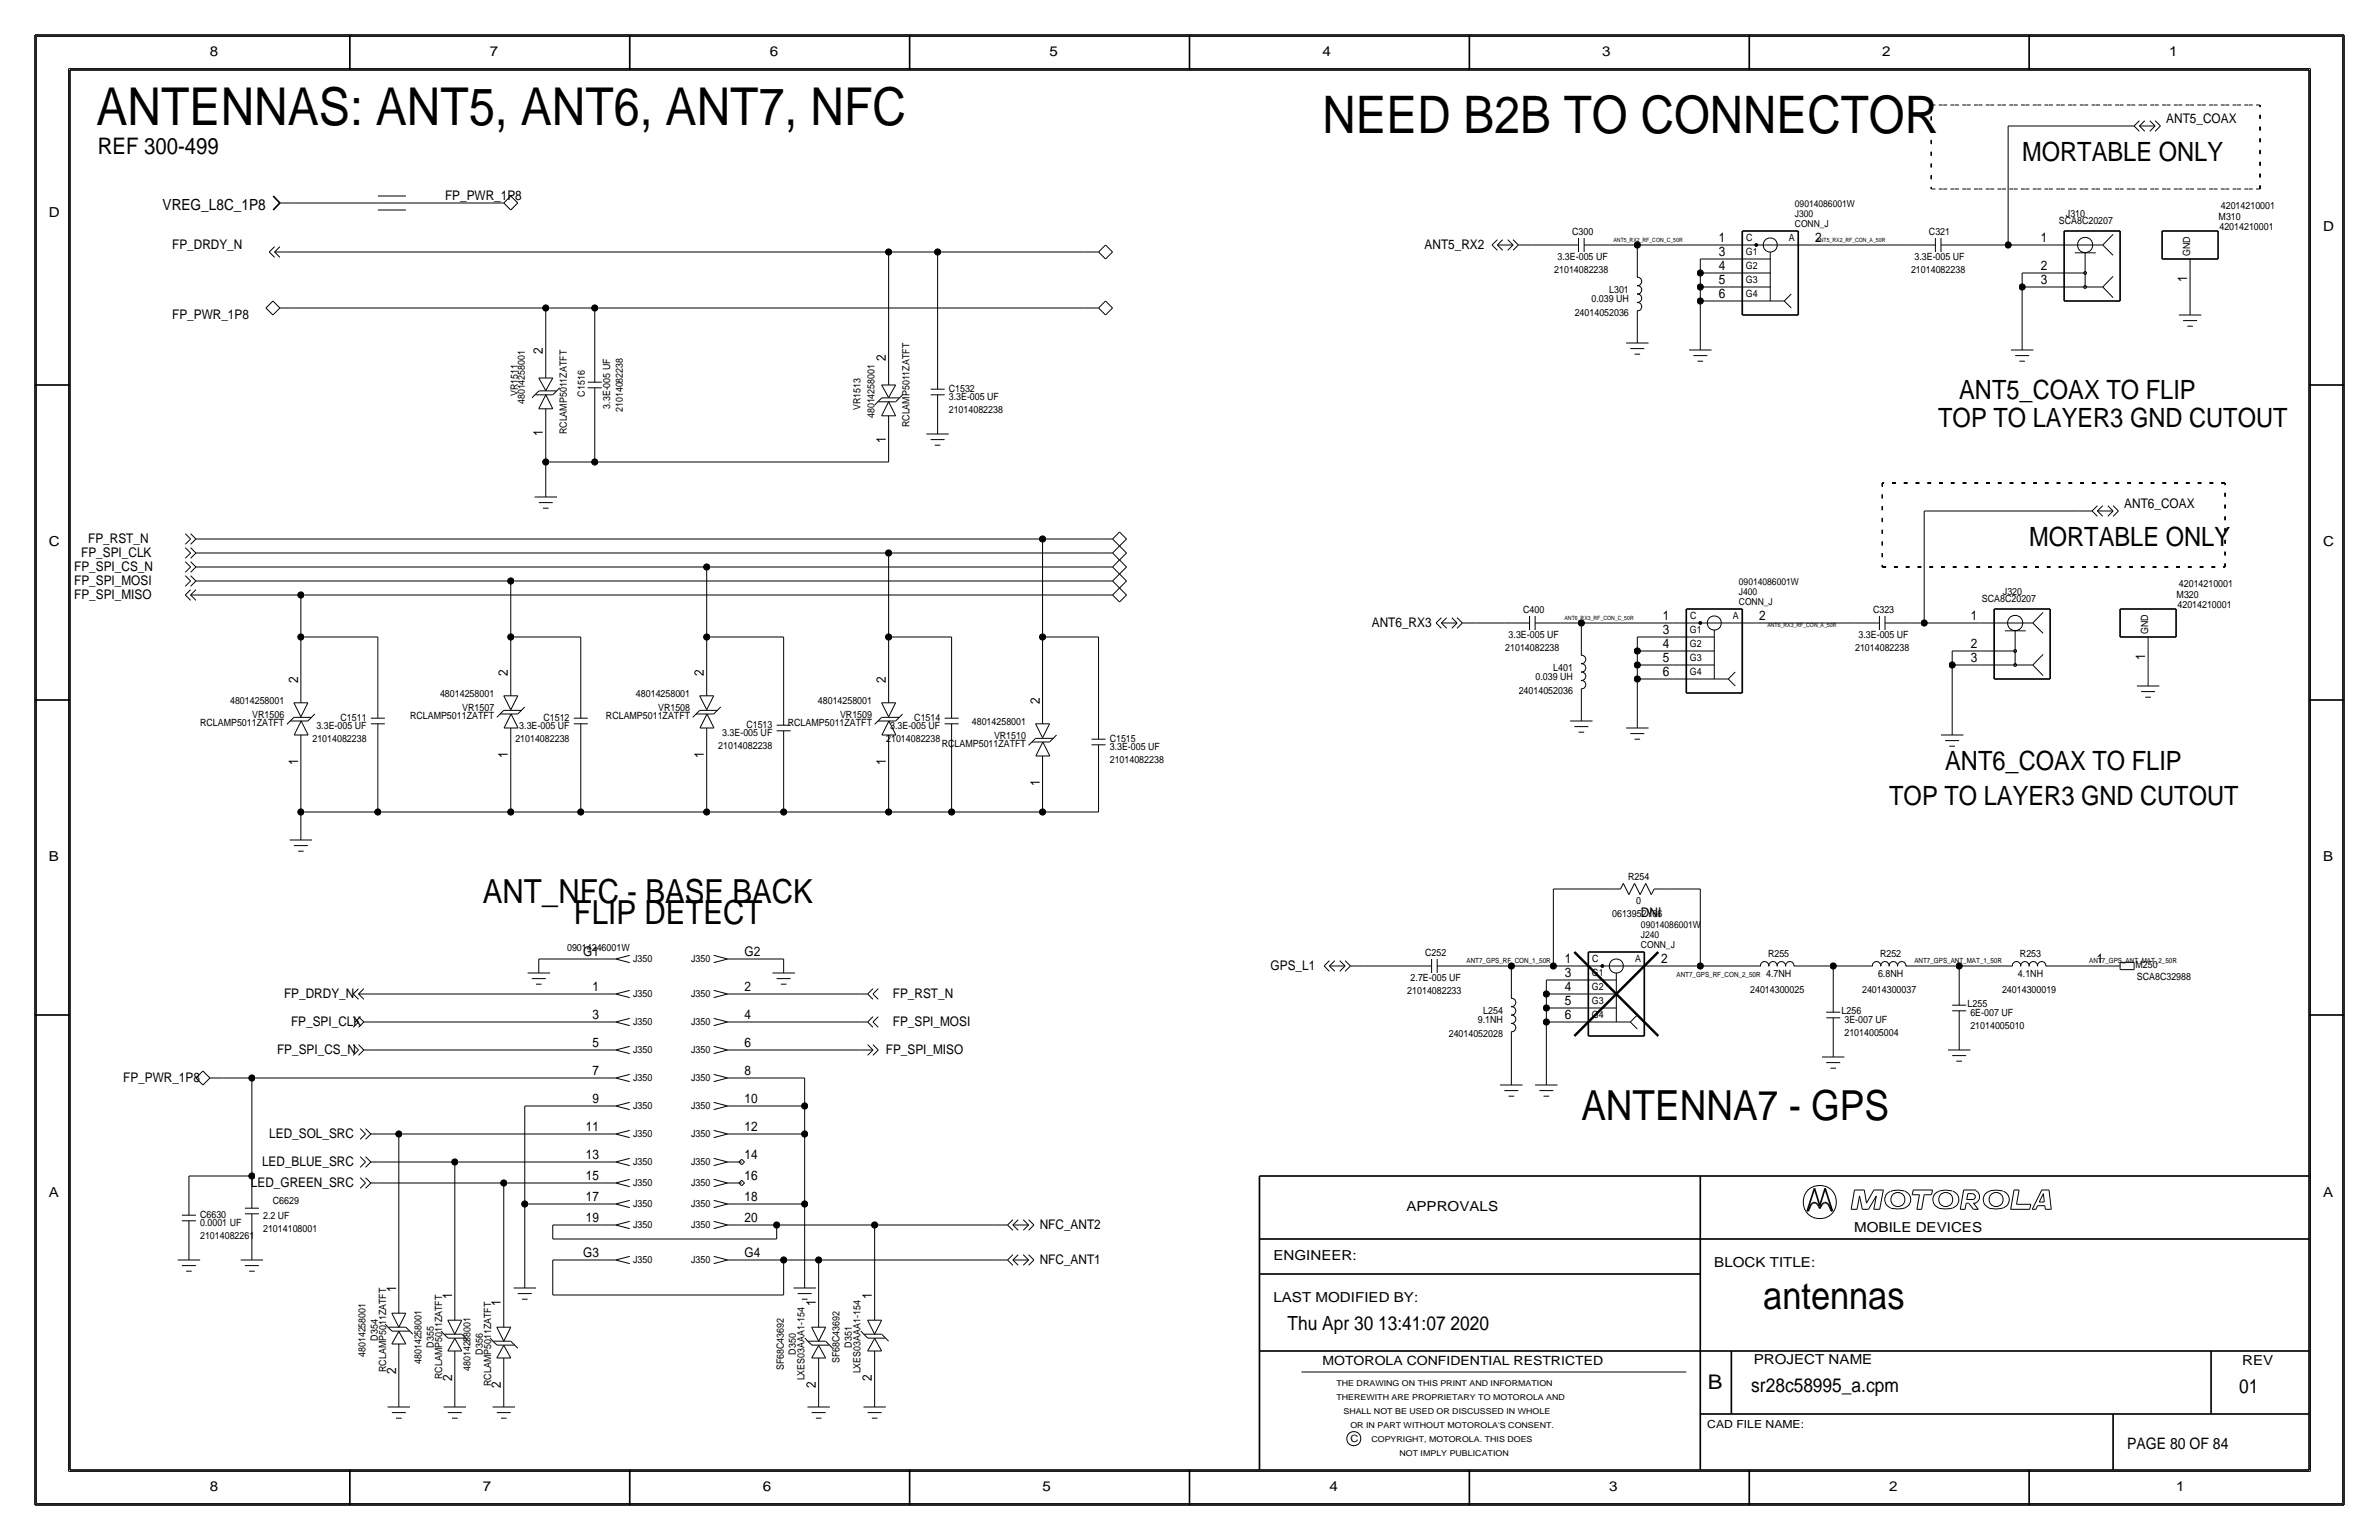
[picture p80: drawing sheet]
<svg xmlns="http://www.w3.org/2000/svg" width="432mm" height="279mm" viewBox="0 0 432 279" stroke-linecap="round" stroke-linejoin="round" font-family="sans-serif">
<defs><g id="words">
<text font-size="9.5" x="17.5" y="22.7">ANTENNAS: ANT5, ANT6, ANT7, NFC</text>
<text font-size="9.4" x="240" y="24.1">NEED B2B TO CONNECTOR</text>
<text font-size="7.5" x="287" y="203.2">ANTENNA7 - GPS</text>
<text font-size="7" x="320" y="237.5">antennas</text>
<g font-size="6">
<text x="87.6" y="163.8">ANT_NFC - BASE BACK</text>
<text x="104.1" y="167.6">FLIP DETECT</text>
</g>
<g font-size="4.8">
<text x="367" y="29.2">MORTABLE ONLY</text>
<text x="351.8" y="77.5">TOP TO LAYER3 GND CUTOUT</text>
<text x="355.6" y="72.4">ANT5_COAX TO FLIP</text>
<text x="368.3" y="99.1">MORTABLE ONLY</text>
<text x="353.1" y="139.7">ANT6_COAX TO FLIP</text>
<text x="342.9" y="146.1">TOP TO LAYER3 GND CUTOUT</text>
</g>
<text font-size="4.1" x="17.8" y="27.9">REF 300-499</text>
<text font-size="3.7" x="310" y="252.1">B</text>
<g font-size="3.5">
<text x="233.7" y="241.3">Thu Apr 30 13:41:07 2020</text>
<text x="317.9" y="252.6">sr28c58995_a.cpm</text>
<text x="406.4" y="252.7">01</text>
</g>
<text font-size="2.9" x="386.1" y="262.9">PAGE 80 OF 84</text>
<text font-size="2.8" x="29.5" y="38.1">VREG_L8C_1P8</text>
<g font-size="2.5">
<text x="38.1" y="10.2">8</text>
<text x="88.9" y="10.2">7</text>
<text x="139.7" y="10.2">6</text>
<text x="190.5" y="10.2">5</text>
<text x="240" y="10.2">4</text>
<text x="290.8" y="10.2">3</text>
<text x="341.6" y="10.2">2</text>
<text x="393.7" y="10.2">1</text>
<text x="8.9" y="39.4">D</text>
<text x="421.6" y="41.9">D</text>
<text x="8.9" y="99.1">C</text>
<text x="421.6" y="99.1">C</text>
<text x="8.9" y="156.2">B</text>
<text x="421.6" y="156.2">B</text>
<text x="8.9" y="217.2">A</text>
<text x="255.3" y="219.7">APPROVALS</text>
<text x="421.6" y="217.2">A</text>
<text x="336.5" y="223.5">MOBILE DEVICES</text>
<text x="231.1" y="228.6">ENGINEER:</text>
<text x="311.1" y="229.9">BLOCK TITLE:</text>
<text x="231.1" y="236.2">LAST MODIFIED BY:</text>
<text x="318.3" y="247.5">PROJECT NAME</text>
<text x="407" y="247.6">REV</text>
<text x="38.1" y="270.5">8</text>
<text x="87.6" y="270.5">7</text>
<text x="138.4" y="270.5">6</text>
<text x="189.2" y="270.5">5</text>
<text x="241.3" y="270.5">4</text>
<text x="292.1" y="270.5">3</text>
<text x="342.9" y="270.5">2</text>
<text x="395" y="270.5">1</text>
</g>
<g font-size="2.4">
<text x="393.2" y="22.4">ANT5_COAX</text>
<text x="80.8" y="36.3">FP_PWR_1P8</text>
<text x="31.2" y="45.2">FP_DRDY_N</text>
<text x="258.6" y="45.2">ANT5_RX2</text>
<text x="312" y="46.5">3</text>
<text x="312" y="43.9">1</text>
<text x="329.4" y="43.9">2</text>
<text x="370.4" y="43.9">1</text>
<text x="312" y="51.6">5</text>
<text x="312" y="49">4</text>
<text x="370.4" y="51.6">3</text>
<text x="370.4" y="49">2</text>
<text x="397" y="51.2" transform="rotate(-90 397 51.2)">1</text>
<text x="31.2" y="57.9">FP_PWR_1P8</text>
<text x="312" y="54.1">6</text>
<text x="98.6" y="64.3" transform="rotate(-90 98.6 64.3)">2</text>
<text x="160.8" y="65.5" transform="rotate(-90 160.8 65.5)">2</text>
<text x="98.6" y="79.2" transform="rotate(-90 98.6 79.2)">1</text>
<text x="160.8" y="80.4" transform="rotate(-90 160.8 80.4)">1</text>
<text x="385.6" y="92.2">ANT6_COAX</text>
<text x="14.7" y="101.1">FP_SPI_CLK</text>
<text x="16" y="98.6">FP_RST_N</text>
<text x="13.5" y="103.6">FP_SPI_CS_N</text>
<text x="13.5" y="106.2">FP_SPI_MOSI</text>
<text x="13.5" y="108.7">FP_SPI_MISO</text>
<text x="249" y="113.8">ANT6_RX3</text>
<text x="301.8" y="112.5">1</text>
<text x="319.3" y="112.5">2</text>
<text x="357.7" y="112.5">1</text>
<text x="301.8" y="117.6">4</text>
<text x="301.8" y="115.1">3</text>
<text x="357.7" y="117.6">2</text>
<text x="389.4" y="119.8" transform="rotate(-90 389.4 119.8)">1</text>
<text x="54.1" y="124" transform="rotate(-90 54.1 124)">2</text>
<text x="92.2" y="122.7" transform="rotate(-90 92.2 122.7)">2</text>
<text x="127.8" y="122.7" transform="rotate(-90 127.8 122.7)">2</text>
<text x="160.8" y="124" transform="rotate(-90 160.8 124)">2</text>
<text x="301.8" y="122.7">6</text>
<text x="301.8" y="120.1">5</text>
<text x="357.7" y="120.1">3</text>
<text x="188.7" y="127.8" transform="rotate(-90 188.7 127.8)">2</text>
<text x="92.2" y="137.6" transform="rotate(-90 92.2 137.6)">1</text>
<text x="127.8" y="137.6" transform="rotate(-90 127.8 137.6)">1</text>
<text x="54.1" y="138.9" transform="rotate(-90 54.1 138.9)">1</text>
<text x="160.8" y="138.9" transform="rotate(-90 160.8 138.9)">1</text>
<text x="188.7" y="142.7" transform="rotate(-90 188.7 142.7)">1</text>
<text x="297.8" y="166.4">DNI</text>
<text x="105.8" y="173.5">G1</text>
<text x="135.1" y="173.5">G2</text>
<text x="107.5" y="179.8">1</text>
<text x="135.1" y="179.8">2</text>
<text x="230.6" y="176">GPS_L1</text>
<text x="284" y="179.8">4</text>
<text x="284" y="177.3">3</text>
<text x="284" y="174.7">1</text>
<text x="301.5" y="174.7">2</text>
<text x="380.6" y="174.8">1</text>
<text x="51.6" y="181.1">FP_DRDY_N</text>
<text x="107.5" y="184.9">3</text>
<text x="135.1" y="184.9">4</text>
<text x="162.1" y="181.1">FP_RST_N</text>
<text x="284" y="184.9">6</text>
<text x="284" y="182.4">5</text>
<text x="50.3" y="191.3">FP_SPI_CS_N</text>
<text x="52.8" y="186.2">FP_SPI_CLK</text>
<text x="107.5" y="190">5</text>
<text x="135.1" y="190">6</text>
<text x="160.8" y="191.3">FP_SPI_MISO</text>
<text x="162.1" y="186.2">FP_SPI_MOSI</text>
<text x="22.4" y="196.3">FP_PWR_1P8</text>
<text x="107.5" y="195.1">7</text>
<text x="135.1" y="195.1">8</text>
<text x="107.5" y="200.2">9</text>
<text x="135.1" y="200.2">10</text>
<text x="48.9" y="206.5">LED_SOL_SRC</text>
<text x="106.3" y="205.2">11</text>
<text x="135.1" y="205.2">12</text>
<text x="45.5" y="215.4">LED_GREEN_SRC</text>
<text x="47.6" y="211.6">LED_BLUE_SRC</text>
<text x="106.3" y="214.1">15</text>
<text x="106.3" y="210.3">13</text>
<text x="135.1" y="214.1">16</text>
<text x="135.1" y="210.3">14</text>
<text x="106.3" y="221.7">19</text>
<text x="106.3" y="217.9">17</text>
<text x="135.1" y="221.7">20</text>
<text x="135.1" y="217.9">18</text>
<text x="188.7" y="223">NFC_ANT2</text>
<text x="105.8" y="228.1">G3</text>
<text x="135.1" y="228.1">G4</text>
<text x="188.7" y="229.4">NFC_ANT1</text>
<text x="71.9" y="234.4" transform="rotate(-90 71.9 234.4)">1</text>
<text x="82" y="235.7" transform="rotate(-90 82 235.7)">1</text>
<text x="90.9" y="237" transform="rotate(-90 90.9 237)">1</text>
<text x="148.1" y="237" transform="rotate(-90 148.1 237)">1</text>
<text x="158.2" y="235.7" transform="rotate(-90 158.2 235.7)">1</text>
<text x="71.9" y="249.4" transform="rotate(-90 71.9 249.4)">2</text>
<text x="82" y="250.6" transform="rotate(-90 82 250.6)">2</text>
<text x="90.9" y="251.9" transform="rotate(-90 90.9 251.9)">2</text>
<text x="148.1" y="251.9" transform="rotate(-90 148.1 251.9)">2</text>
<text x="158.2" y="250.6" transform="rotate(-90 158.2 250.6)">2</text>
</g>
<text font-size="2.3" x="240" y="247.6">MOTOROLA CONFIDENTIAL RESTRICTED</text>
<text font-size="2" x="309.9" y="259.1">CAD FILE NAME:</text>
<g font-size="1.8">
<text x="373.7" y="40.6">SCA8C20207</text>
<text x="375" y="39.4">J310</text>
<text x="402.7" y="40">M310</text>
<text x="402.8" y="41.8">42014210001</text>
<text x="403.1" y="37.9">42014210001</text>
<text x="282.7" y="47.2">3.3E-005 UF</text>
<text x="285.4" y="42.7">C300</text>
<text x="316.9" y="46.3">G1</text>
<text x="316.9" y="43.7">C</text>
<text x="324.7" y="43.7">A</text>
<text x="347.5" y="47.2">3.3E-005 UF</text>
<text x="350.1" y="42.7">C321</text>
<text x="397.5" y="46.5" transform="rotate(-90 397.5 46.5)">GND</text>
<text x="282.1" y="49.5">21014082238</text>
<text x="292.1" y="53.1">L301</text>
<text x="316.9" y="51.4">G3</text>
<text x="316.9" y="54">G4</text>
<text x="316.9" y="48.9">G2</text>
<text x="346.9" y="49.5">21014082238</text>
<text x="285.8" y="57.4">24014052036</text>
<text x="288.9" y="54.9">0.039 UH</text>
<text x="94" y="71.9" transform="rotate(-90 94 71.9)">VR1511</text>
<text x="106.2" y="72" transform="rotate(-90 106.2 72)">C1516</text>
<text x="172.2" y="71.1">C1532</text>
<text x="95.2" y="73.3" transform="rotate(-90 95.2 73.3)">48014258001</text>
<text x="110.7" y="74.2" transform="rotate(-90 110.7 74.2)">3.3E-005 UF</text>
<text x="113" y="74.8" transform="rotate(-90 113 74.8)">21014082238</text>
<text x="156.2" y="74.4" transform="rotate(-90 156.2 74.4)">VR1513</text>
<text x="158.7" y="75.9" transform="rotate(-90 158.7 75.9)">48014258001</text>
<text x="165.1" y="77.5" transform="rotate(-90 165.1 77.5)">RCLAMP5011ZATFT</text>
<text x="172.2" y="74.9">21014082238</text>
<text x="172.2" y="72.6">3.3E-005 UF</text>
<text x="102.9" y="78.8" transform="rotate(-90 102.9 78.8)">RCLAMP5011ZATFT</text>
<text x="363.5" y="107.9">J320</text>
<text x="395.5" y="106.5">42014210001</text>
<text x="276.5" y="111.3">C400</text>
<text x="306.8" y="112.3">C</text>
<text x="314.5" y="112.3">A</text>
<text x="340" y="111.3">C323</text>
<text x="359.7" y="109.2">SCA8C20207</text>
<text x="395.1" y="108.6">M320</text>
<text x="395.2" y="110.4">42014210001</text>
<text x="273.2" y="118.1">21014082238</text>
<text x="273.8" y="115.8">3.3E-005 UF</text>
<text x="306.7" y="120">G3</text>
<text x="306.7" y="117.5">G2</text>
<text x="306.7" y="114.9">G1</text>
<text x="336.7" y="118.1">21014082238</text>
<text x="337.3" y="115.8">3.3E-005 UF</text>
<text x="389.9" y="115.1" transform="rotate(-90 389.9 115.1)">GND</text>
<text x="275.7" y="126">24014052036</text>
<text x="278.7" y="123.4">0.039 UH</text>
<text x="281.9" y="121.7">L401</text>
<text x="306.7" y="122.5">G4</text>
<text x="36.3" y="131.8">RCLAMP5011ZATFT</text>
<text x="41.8" y="127.8">48014258001</text>
<text x="45.8" y="130.3">VR1506</text>
<text x="61.8" y="130.8">C1511</text>
<text x="74.4" y="130.5">RCLAMP5011ZATFT</text>
<text x="79.9" y="126.5">48014258001</text>
<text x="83.9" y="129">VR1507</text>
<text x="98.6" y="130.8">C1512</text>
<text x="110" y="130.5">RCLAMP5011ZATFT</text>
<text x="115.4" y="126.5">48014258001</text>
<text x="119.5" y="129">VR1508</text>
<text x="143" y="131.8">RCLAMP5011ZATFT</text>
<text x="148.5" y="127.8">48014258001</text>
<text x="152.5" y="130.3">VR1509</text>
<text x="165.9" y="130.8">C1514</text>
<text x="176.4" y="131.6">48014258001</text>
<text x="56.7" y="134.6">21014082238</text>
<text x="57.4" y="132.3">3.3E-005 UF</text>
<text x="93.5" y="134.6">21014082238</text>
<text x="94.3" y="132.3">3.3E-005 UF</text>
<text x="130.4" y="135.9">21014082238</text>
<text x="131.1" y="133.6">3.3E-005 UF</text>
<text x="135.5" y="132.1">C1513</text>
<text x="160.8" y="134.6">21014082238</text>
<text x="161.6" y="132.3">3.3E-005 UF</text>
<text x="170.9" y="135.6">RCLAMP5011ZATFT</text>
<text x="180.4" y="134.1">VR1510</text>
<text x="201.4" y="134.6">C1515</text>
<text x="201.4" y="136.1">3.3E-005 UF</text>
<text x="201.4" y="138.4">21014082238</text>
<text x="295.5" y="159.7">R254</text>
<text x="292.6" y="166.4">0613952Y66</text>
<text x="297" y="163.9">0</text>
<text x="102.9" y="172.5">09014246001W</text>
<text x="258.7" y="173.5">C252</text>
<text x="320.9" y="173.6">R255</text>
<text x="341.2" y="173.6">R252</text>
<text x="366.6" y="173.6">R253</text>
<text x="114.9" y="174.5">J350</text>
<text x="125.4" y="174.5">J350</text>
<text x="256" y="178.1">2.7E-005 UF</text>
<text x="289" y="179.7">G2</text>
<text x="289" y="177.1">G1</text>
<text x="289" y="174.5">C</text>
<text x="296.8" y="174.5">A</text>
<text x="320.6" y="177.3">4.7NH</text>
<text x="340.9" y="177.3">6.8NH</text>
<text x="366.3" y="177.3">4.1NH</text>
<text x="387.6" y="175.7">M250</text>
<text x="387.9" y="177.8">SCA8C32988</text>
<text x="114.9" y="186">J350</text>
<text x="114.9" y="180.9">J350</text>
<text x="125.4" y="186">J350</text>
<text x="125.4" y="180.9">J350</text>
<text x="255.4" y="180.3">21014082233</text>
<text x="268.2" y="185.7">9.1NH</text>
<text x="269.2" y="183.9">L254</text>
<text x="289" y="182.2">G3</text>
<text x="289" y="184.8">G4</text>
<text x="317.7" y="180.1">24014300025</text>
<text x="334.3" y="183.9">L256</text>
<text x="334.8" y="185.7">3E-007 UF</text>
<text x="338" y="180.1">24014300037</text>
<text x="357.1" y="182.7">L255</text>
<text x="357.6" y="184.4">6E-007 UF</text>
<text x="363.4" y="180.1">24014300019</text>
<text x="114.9" y="191.1">J350</text>
<text x="125.4" y="191.1">J350</text>
<text x="263" y="188.2">24014052028</text>
<text x="334.8" y="188">21014005004</text>
<text x="357.6" y="186.7">21014005010</text>
<text x="114.9" y="196.1">J350</text>
<text x="125.4" y="196.1">J350</text>
<text x="114.9" y="201.2">J350</text>
<text x="125.4" y="201.2">J350</text>
<text x="114.9" y="206.3">J350</text>
<text x="125.4" y="206.3">J350</text>
<text x="114.9" y="215.2">J350</text>
<text x="114.9" y="211.4">J350</text>
<text x="125.4" y="215.2">J350</text>
<text x="125.4" y="211.4">J350</text>
<text x="36.3" y="221">C6630</text>
<text x="47.8" y="221.2">2.2 UF</text>
<text x="49.5" y="218.4">C6629</text>
<text x="114.9" y="219">J350</text>
<text x="125.4" y="219">J350</text>
<text x="36.3" y="224.8">21014082261</text>
<text x="36.3" y="222.5">0.0001 UF</text>
<text x="47.8" y="223.5">21014108001</text>
<text x="114.9" y="222.8">J350</text>
<text x="125.4" y="222.8">J350</text>
<text x="114.9" y="229.2">J350</text>
<text x="125.4" y="229.2">J350</text>
<text x="68.6" y="243.2" transform="rotate(-90 68.6 243.2)">D354</text>
<text x="78.7" y="244.5" transform="rotate(-90 78.7 244.5)">D355</text>
<text x="87.6" y="245.8" transform="rotate(-90 87.6 245.8)">D356</text>
<text x="144.5" y="245.8" transform="rotate(-90 144.5 245.8)">D350</text>
<text x="154.6" y="244.5" transform="rotate(-90 154.6 244.5)">D351</text>
<text x="66.3" y="246.2" transform="rotate(-90 66.3 246.2)">48014258001</text>
<text x="70.1" y="248.9" transform="rotate(-90 70.1 248.9)">RCLAMP5011ZATFT</text>
<text x="76.5" y="247.5" transform="rotate(-90 76.5 247.5)">48014258001</text>
<text x="80.3" y="250.2" transform="rotate(-90 80.3 250.2)">RCLAMP5011ZATFT</text>
<text x="85.4" y="248.8" transform="rotate(-90 85.4 248.8)">48014258001</text>
<text x="89.2" y="251.5" transform="rotate(-90 89.2 251.5)">RCLAMP5011ZATFT</text>
<text x="142.2" y="248.6" transform="rotate(-90 142.2 248.6)">SF68C43692</text>
<text x="146" y="250.5" transform="rotate(-90 146 250.5)">LXES03AAA1-154</text>
<text x="152.4" y="247.3" transform="rotate(-90 152.4 247.3)">SF68C43692</text>
<text x="156.2" y="249.2" transform="rotate(-90 156.2 249.2)">LXES03AAA1-154</text>
<text x="245.1" y="261.6">C</text>
</g>
<g font-size="1.7">
<text x="325.8" y="39.3">J300</text>
<text x="325.8" y="41.1">CONN_J</text>
<text x="325.8" y="37.5">09014086001W</text>
<text x="315.6" y="107.9">J400</text>
<text x="315.6" y="106.1">09014086001W</text>
<text x="315.6" y="109.7">CONN_J</text>
<text x="297.8" y="170.1">J240</text>
<text x="297.8" y="171.9">CONN_J</text>
<text x="297.8" y="168.4">09014086001W</text>
</g>
<g font-size="1.5">
<text x="242.6" y="251.5">THE DRAWING ON THIS PRINT AND INFORMATION</text>
<text x="242.6" y="254">THEREWITH ARE PROPRIETARY TO MOTOROLA AND</text>
<text x="243.8" y="256.5">SHALL NOT BE USED OR DISCUSSED IN WHOLE</text>
<text x="245.1" y="259.1">OR IN PART WITHOUT MOTOROLA'S CONSENT.</text>
<text x="248.9" y="261.6">COPYRIGHT, MOTOROLA. THIS DOES</text>
<text x="254" y="264.2">NOT IMPLY PUBLICATION</text>
</g>
<g font-size="1.3">
<text x="266.2" y="174.8">ANT7_GPS_RF_CON_1_50R</text>
<text x="304.3" y="177.3">ANT7_GPS_RF_CON_2_50R</text>
<text x="347.5" y="174.8">ANT7_GPS_ANT_MAT_1_50R</text>
<text x="379.2" y="174.8">ANT7_GPS_ANT_MAT_2_50R</text>
</g>
<g font-size="1.1">
<text x="292.9" y="43.9">ANT5_RX2_RF_CON_C_50R</text>
<text x="329.7" y="43.9">ANT5_RX2_RF_CON_A_50R</text>
<text x="284" y="112.5">ANT6_RX3_RF_CON_C_50R</text>
<text x="320.8" y="113.8">ANT6_RX3_RF_CON_A_50R</text>
</g>
</g></defs>
<g fill="none" stroke="#000" stroke-width=".18">
<path d="M6.6 6.6h418.6zM6.6 6.6v266.2zM12.4 12.4v254.6zM12.4 12.4h407zM419.4 12.4v254.6zM425.2 6.6v266.2zM50.8 36.8h2.5zM53.3 36.8h15.3zM68.6 36.8h5.1zM68.6 35.6h5.1zM68.6 38.1h5.1zM73.7 36.8h15.2z"/>
<path d="M88.9 36.8h2.5zM91.4 36.8l1.3 1.3zM91.4 36.8l1.3-1.2zM92.7 35.6l1.3 1.2zM94 36.8l-1.3 1.3zM364.5 22.9v21.5zM364.5 22.9h20.3zM384.8 22.9h2.6zM387.3 22.9l1 .9zM387.3 22.9l1-1zM388.3 22.9l1-1zM388.3 22.9h2.9z"/>
<path d="M388.3 22.9l1 .9zM390.2 23.8l1-.9zM390.2 21.9l1 1zM391.2 21.9l.9 1zM391.2 23.8l.9-.9zM48.3 55.9l1.2 1.3zM48.9 45.7l.9-.9zM48.9 45.7l.9 1zM49.5 54.6l-1.2 1.3zM49.5 54.6l1.3 1.3zM49.8 45.7l1 1zM49.8 45.7h2.3z"/>
<path d="M49.8 45.7l1-.9zM50.8 55.9h2.5zM50.8 55.9l-1.3 1.3zM52.1 45.7h109.2zM53.3 55.9h45.8zM99.1 55.9h8.8zM99.1 55.9v8.9zM107.9 55.9h88.9zM107.9 55.9v8.9zM161.3 45.7h8.9zM161.3 45.7v20.3zM170.2 45.7h26.6z"/>
<path d="M170.2 45.7v20.3zM196.8 45.7h2.6zM196.8 55.9h2.6zM199.4 45.7l1.3 1.3zM199.4 45.7l1.3-1.3zM199.4 55.9l1.3 1.3zM199.4 55.9l1.3-1.3zM200.7 44.4l1.2 1.3zM200.7 54.6l1.2 1.3zM201.9 45.7l-1.2 1.3zM201.9 55.9l-1.2 1.3zM270.8 44.4l1-.9z"/>
<path d="M270.8 44.5l1 .9zM271.8 44.5l.9 .9zM271.8 44.4h2.8zM271.8 44.4l.9-.9zM273.7 43.5l.9 .9zM273.7 45.4l.9-.9zM274.6 45.4l1-.9zM274.6 43.5l1 .9zM275.6 44.4h2.5zM278.1 44.4h3.8zM281.9 44.4h4.6zM286.5 43.2v2.5z"/>
<path d="M287.5 44.4h4.6zM287.5 43.2v2.5zM292.1 44.4h5.1zM297.1 50.3a.75 .75 0 0 1 .9 .8 .75 .75 0 0 1-.9 .7M297.1 53.4a.75 .75 0 0 1 .9 .7 .75 .75 0 0 1-.9 .8M297.1 54.9a.75 .75 0 0 1 .9 .8 .75 .75 0 0 1-.9 .7M297.1 51.9a.75 .75 0 0 1 .9 .7 .75 .75 0 0 1-.9 .7M297.2 58.4v1.3zM297.2 44.4h16.5zM297.2 44.4v3.9zM297.2 56.4v2zM297.2 48.3v2z"/>
<path d="M297.2 59.7v2.5zM308.6 47h5.1zM308.6 47v2.5zM308.6 49.5v2.6zM308.6 52.1v2.5zM308.6 54.6v6.4zM308.6 49.5h5.1zM308.6 52.1h5.1zM308.6 54.6h5.1zM313.7 54.6h10.1zM313.7 52.1h7.6zM313.7 49.5h7.6z"/>
<path d="M313.7 47h7.6zM313.7 44.4h15.2zM321.3 45.7v8.9zM323.8 54.6l1.3 1.3zM325.1 53.3l-1.3 1.3zM328.9 44.4h17.8zM346.7 44.4h4.6zM351.3 43.2v2.5zM352.3 44.4h4.6zM352.3 43.2v2.5zM356.9 44.4h7.6zM364.5 44.4h7.6z"/>
<path d="M367 49.5h5.1zM367 49.5v2.6zM367 52.1h5.1zM367 52.1v8.9zM372.1 52.1h9.6zM372.1 49.5h6.4zM372.1 44.4h9.6zM376.6 45.9h3.8zM378.3 49.4h.4v.3h-.4zM378.3 51.9h.4v.3h-.4zM378.5 45.9v6.2zM381.7 52.1l1.8 1.9z"/>
<path d="M381.7 44.4l1.8 1.9zM383.5 50.1l-1.8 2zM383.5 42.5l-1.8 1.9zM395.5 57.2h4zM396.2 58.2h2.6zM397 59.2h1zM397.5 49.5v5.1zM397.5 54.6v2.6zM397.5 47v2.5zM97.1 71.6h3.2zM97.2 71.5l.6-.6zM97.2 71.5l-.6 .7z"/>
<path d="M97.8 68.6l1.3 2.3zM97.8 68.6h2.5zM97.8 74.2h2.5zM97.8 70.9h3.2zM99.1 77.5v6.3zM99.1 74.2v3.3zM99.1 64.8v3.8zM99.1 71.6l1.2 2.6zM99.1 71.6l-1.3 2.6zM100.3 68.6l-1.2 2.3zM101.6 70.4l-1.3 1.2zM106.7 70.4h2.5z"/>
<path d="M106.7 69.3h2.5zM107.9 74.9v8.9zM107.9 70.4v4.5zM107.9 64.8v4.5zM159.4 72.9h3.2zM159.4 72.8l.7-.6zM159.4 72.8l-.6 .7zM160 69.8h2.6zM160 75.4h2.6zM160 69.8l1.3 2.3zM160.1 72.2h3.1zM161.3 72.9l-1.3 2.5z"/>
<path d="M161.3 78.7v5.1zM161.3 75.4v3.3zM161.3 66v3.9zM161.3 72.9l1.3 2.5zM162.6 69.8l-1.3 2.3zM163.8 71.6l-1.2 1.3zM168.1 78.7h4.1zM168.9 71.6h2.5zM168.9 70.6h2.5zM168.9 79.8h2.5zM170.2 71.6v4.6zM170.2 66v4.6z"/>
<path d="M170.2 76.2v2.5zM295.1 62.2h4.1zM295.9 63.2h2.5zM296.7 64.3h1zM306.6 63.5h4zM307.3 64.5h2.6zM308.1 65.5h1zM308.6 61v2.5zM365 63.5h4.1zM365.8 64.5h2.5zM366.5 65.5h1zM367 61v2.5z"/>
<path d="M33.6 96.8l1 1zM33.6 99.4l1 .9zM34.6 97.8l-1 1zM34.6 96.8l1 1zM34.6 99.4l1 .9zM35.6 97.8l-1 1zM35.6 97.8h1.2zM36.8 97.8h152.4zM97 90.2h4.1zM97.8 91.2h2.5zM98.6 92.2h1zM99.1 83.8h8.8z"/>
<path d="M99.1 83.8v3.8zM99.1 87.6v2.6zM108 83.8h53.3zM169.7 80.8h1zM189.2 97.8v17.8zM189.2 97.8h10.2zM199.4 97.8h2.5zM201.9 97.8l1.3 1.3zM201.9 97.8l1.3-1.3zM203.2 99.1l1.3 1.2zM203.2 96.5l1.3 1.3zM204.5 97.8l-1.3 1.3z"/>
<path d="M349.2 92.7v20.3zM349.2 92.7h28zM377.2 92.7h2.5zM379.7 92.7l1 1zM379.7 92.7l1-1zM380.7 92.7l1 1zM380.7 92.7l1-1zM380.7 92.7h2.8zM382.6 91.7l.9 1zM382.6 93.7l.9-1zM383.5 93.7l1-1zM383.5 91.7l1 1z"/>
<path d="M33.6 107.9l1 1zM33.6 107.9l1-.9zM33.6 104.4l1 1zM33.6 101.9l1 1zM34.6 107.9h2.2zM34.6 107.9l1-.9zM34.6 107.9l1 1zM34.6 105.4l-1 1zM34.6 104.4l1 1zM34.6 100.3l-1 1zM34.6 102.9l-1 .9zM34.6 101.9l1 1z"/>
<path d="M35.6 105.4l-1 1zM35.6 105.4h1.2zM35.6 100.3l-1 1zM35.6 100.3h1.2zM35.6 102.9l-1 .9zM35.6 102.9h1.2zM36.8 105.4h55.9zM36.8 102.9h91.5zM36.8 107.9h17.8zM36.8 100.3h124.5zM54.6 115.6h14zM54.6 108v7.6z"/>
<path d="M54.6 115.6v8.9zM54.6 107.9h144.8zM68.6 115.6v10.1zM92.7 115.6h12.7zM92.7 105.4v10.2zM92.7 115.6v7.6zM92.7 105.4h106.7zM105.4 115.6v10.1zM128.3 115.6h13.9zM128.3 102.9v12.7zM128.3 115.6v7.6zM128.3 102.9h71.1z"/>
<path d="M142.2 115.6v11.4zM161.3 115.6h11.4zM161.3 100.3v15.3zM161.3 115.6v8.9zM161.3 100.3h38.1zM172.7 115.6v10.1zM189.2 115.6h10.2zM189.2 115.6v12.7zM199.4 115.6v13.9zM199.4 100.3h2.5zM199.4 102.9h2.5zM199.4 105.4h2.5z"/>
<path d="M199.4 107.9h2.5zM201.9 100.3l1.3 1.3zM201.9 100.3l1.3-1.2zM201.9 102.9l1.3 1.2zM201.9 102.9l1.3-1.3zM201.9 105.4l1.3 1.3zM201.9 105.4l1.3-1.3zM201.9 107.9l1.3 1.3zM201.9 107.9l1.3-1.2zM203.2 101.6l1.3 1.3zM203.2 104.1l1.3 1.3zM203.2 106.7l1.3 1.2z"/>
<path d="M204.5 100.3l-1.3 1.3zM204.5 102.9l-1.3 1.2zM204.5 105.4l-1.3 1.3zM204.5 107.9l-1.3 1.3zM260.7 113l.9 1zM260.7 113l.9-.9zM261.6 113l1-.9zM261.6 113l1 1zM261.6 113h2.9zM263.5 114l1-1zM263.5 112.1l1 .9zM264.5 114l.9-1z"/>
<path d="M264.5 112.1l.9 .9zM265.4 113h2.6zM268 113h5zM273 113h4.6zM277.6 111.8v2.5zM278.6 113h4.6zM278.6 111.8v2.5zM283.2 113h3.8zM287 118.9a.75 .75 0 0 1 .8 .8 .75 .75 0 0 1-.8 .7M287 113h16.5zM287 113v3.8zM287 116.8v2.1z"/>
<path d="M297.2 115.6h6.3zM297.2 115.6v2.5zM297.2 118.1h6.3zM297.2 118.1v2.6zM303.5 113h15.3zM303.5 118.1h7.7zM303.5 115.6h7.7zM311.1 114.3v8.9zM318.8 113h17.7zM336.5 113h4.6zM341.1 111.8v2.5zM342.1 113h4.6z"/>
<path d="M342.1 111.8v2.5zM346.7 113h2.5zM349.2 113h10.2zM354.3 118.1v2.6zM354.3 118.1h5.1zM359.4 118.1h6.4zM359.4 113h9.6zM363.9 114.5h3.8zM365.6 117.9h.4v.4h-.4zM365.8 114.5v6.2zM369 113l1.8 1.9zM370.8 118.7l-1.8 2z"/>
<path d="M370.8 111.1l-1.8 1.9zM389.9 118.1v3.8zM389.9 115.6v2.5zM52.7 130.8h3.2zM53.3 127.5h2.6zM53.3 130.1l-1.2 1.3zM53.3 130.1h3.2zM53.3 127.5l1.3 2.5zM53.4 133.3h2.5zM54.6 137.2v10.1zM54.6 133.3v3.9zM54.6 124.5v3z"/>
<path d="M54.7 130.8l-1.3 2.5zM54.7 130.8l1.2 2.5zM55.9 127.5l-1.3 2.5zM55.9 130.8l1.2-1.3zM67.3 131.3h2.5zM67.3 130.3h2.6zM68.6 135.9v11.4zM68.6 131.3v4.6zM68.6 125.7v4.6zM90.8 129.5h3.2zM91.4 126.2l1.3 2.6zM91.4 126.2h2.6z"/>
<path d="M91.4 128.9l-1.2 1.2zM91.4 128.9h3.2zM91.5 132.1h2.5zM92.7 135.9v11.4zM92.7 132.1v3.8zM92.7 123.2v3zM92.8 129.5l-1.3 2.6zM92.8 129.5l1.2 2.6zM94 126.2l-1.3 2.6zM94 129.5l1.2-1.2zM104.1 131.3h2.6zM104.1 130.3h2.6z"/>
<path d="M105.4 135.9v11.4zM105.4 131.3v4.6zM105.4 125.7v4.6zM126.3 129.5h3.2zM127 128.9l-1.3 1.2zM127 128.9h3.2zM127 126.2l1.3 2.6zM127 126.2h2.5zM127.1 132.1h2.5zM128.3 135.9v11.4zM128.3 132.1v3.8zM128.3 123.2v3z"/>
<path d="M128.3 129.5l1.3 2.6zM128.3 129.5l-1.2 2.6zM129.5 126.2l-1.2 2.6zM129.5 129.5l1.3-1.2zM141 132.6h2.5zM141 131.6h2.5zM142.2 137.2v10.1zM142.2 132.6v4.6zM142.2 127v4.6zM159.4 130.8h3.2zM160 127.5h2.6zM160 130.1l-1.2 1.3z"/>
<path d="M160 130.1h3.2zM160 127.5l1.3 2.5zM160.1 133.3h2.5zM161.3 137.2v10.1zM161.3 133.3v3.9zM161.3 124.5v3zM161.3 130.8l-1.2 2.5zM161.3 130.8l1.3 2.5zM162.6 127.5l-1.3 2.5zM162.6 130.8l1.2-1.3zM171.4 130.3h2.6zM171.5 131.3h2.5z"/>
<path d="M172.7 135.9v11.4zM172.7 131.3v4.6zM172.7 125.7v4.6zM187.3 134.6h3.2zM188 134l-1.3 1.2zM188 134h3.2zM188 131.3h2.5zM188 131.3l1.2 2.6zM188 137.2h2.6zM189.2 137.2v3.8zM189.2 128.3v3zM189.3 134.6l-1.3 2.6z"/>
<path d="M189.3 134.6l1.3 2.6zM190.5 131.3l-1.3 2.6zM190.5 134.6l1.3-1.2zM198.1 135.1h2.6zM198.1 134.1h2.6zM199.4 139.7v7.6zM199.4 135.1v4.6zM199.4 129.5v4.6zM285 130.8h4.1zM285.8 131.8h2.5zM286.5 132.8h1zM287 122a.75 .75 0 0 1 .8 .7 .75 .75 0 0 1-.8 .7"/>
<path d="M287 123.5a.75 .75 0 0 1 .8 .7 .75 .75 0 0 1-.8 .8M287 120.4a.75 .75 0 0 1 .8 .8 .75 .75 0 0 1-.8 .7M287 127v1.3zM287 125v2zM287 128.3v2.5zM295.1 132.1h4.1zM295.9 133.1h2.5zM296.7 134.1h1zM297.2 120.7h6.3zM297.2 120.7v2.5zM297.2 123.2h6.3zM297.2 123.2v6.3z"/>
<path d="M297.2 129.5v2.6zM303.5 123.2h10.2zM303.5 120.7h7.7zM313.7 123.2l1.3 1.3zM315 121.9l-1.3 1.3zM352.3 133.3h4.1zM353.1 134.4h2.5zM353.8 135.4h1zM354.3 120.7h5.1zM354.3 120.6v10.2zM354.3 130.8v2.5zM359.4 120.7h9.6z"/>
<path d="M365.6 120.5h.4v.3h-.4zM369 120.7l1.8 1.9zM387.9 124.5h4zM388.6 125.5h2.6zM389.4 126.5h1zM389.9 121.9v2.6zM52.6 152.4h4zM53.3 153.4h2.6zM54.1 154.4h1zM54.6 147.3h14zM54.6 147.3v2.6zM54.6 149.9v2.5z"/>
<path d="M68.6 147.3h24.1zM92.7 147.3h12.7zM105.4 147.3h22.9zM128.3 147.3h13.9zM142.2 147.3h19.1zM161.3 147.3h11.4zM172.7 147.3h16.5zM189.2 147.3h10.2zM189.2 141v6.3zM95.8 176.5h4zM96.5 177.5h2.6zM97.3 178.6h1z"/>
<path d="M97.8 174h11.4zM97.8 174v2.5zM109.2 174h2.6zM111.8 174l2.5-.7zM111.8 174l2.5 .7zM129.5 179.7l2.6 .6zM129.5 173.3l2.6 .7zM129.5 174.7l2.6-.7zM132.1 174h2.5zM134.6 174h7.6zM140.2 176.5h4.1zM141 177.5h2.5z"/>
<path d="M141.7 178.6h1zM142.2 174v2.5zM158.4 179.4l-.9 .9zM159.4 179.4l-1 .9zM240.3 175.3l1-1zM240.3 175.3l1 .9zM241.3 175.3l1-1zM241.3 175.3l1 .9zM241.3 175.3h2.8zM243.2 176.2l.9-.9zM243.2 174.3l.9 1zM244.1 174.3l1 1z"/>
<path d="M244.1 176.2l1-.9zM245.1 175.3h2.5zM247.6 175.3h7.7zM255.3 175.3h4.5zM259.8 174v2.5zM260.9 175.3h4.5zM260.9 174v2.5zM265.4 175.3h8.9zM274.3 175.3v3.8zM274.3 179.1v2zM274.3 175.3h7.6zM280.7 177.8h5z"/>
<path d="M280.7 177.8v2.5zM281.9 175.3h3.9zM281.9 161.3v14zM281.9 161.3h10.2zM285.8 177.8h7.6zM285.8 175.3h15.2zM292.1 161.3h2zM293.4 176.5v8.9zM294.6 160.3l-.5 1zM294.6 160.3l1.1 2zM296.7 160.3l-1 2zM296.7 160.3l1 2z"/>
<path d="M298.7 160.3l1 2zM298.7 160.3l-1 2zM300.2 161.3l-.5 1zM300.2 161.3h2.1zM301 175.3h7.6zM302.3 161.3h6.3zM308.6 161.3v14zM308.6 175.3h8.9zM317.5 175.3h2zM319.5 175.3a.75 .75 0 0 1 .8-.8 .75 .75 0 0 1 .7 .8M321.1 175.3a.75 .75 0 0 1 .7-.8 .75 .75 0 0 1 .7 .8M322.6 175.3a.75 .75 0 0 1 .7-.8 .75 .75 0 0 1 .8 .8"/>
<path d="M324.1 175.3a.75 .75 0 0 1 .7-.8 .75 .75 0 0 1 .8 .8M325.6 175.3h2.1zM327.7 175.3h5zM332.7 175.3h5.1zM332.7 175.3v3.8zM332.7 179.1v4.5zM337.8 175.3h2.1zM339.9 175.3a.75 .75 0 0 1 .7-.8 .75 .75 0 0 1 .7 .8M341.4 175.3a.75 .75 0 0 1 .7-.8 .75 .75 0 0 1 .7 .8M342.9 175.3a.75 .75 0 0 1 .7-.8 .75 .75 0 0 1 .8 .8M344.4 175.3a.75 .75 0 0 1 .8-.8 .75 .75 0 0 1 .7 .8M345.9 175.3h2.1z"/>
<path d="M348 175.3h7.6zM355.6 175.3h7.6zM355.6 175.3v2.5zM355.6 177.8v4.6zM363.2 175.3h2.1zM365.3 175.3a.75 .75 0 0 1 .7-.8 .75 .75 0 0 1 .7 .8M366.8 175.3a.75 .75 0 0 1 .7-.8 .75 .75 0 0 1 .7 .8M368.3 175.3a.75 .75 0 0 1 .7-.8 .75 .75 0 0 1 .8 .8M369.8 175.3a.75 .75 0 0 1 .8-.8 .75 .75 0 0 1 .7 .8M371.3 175.3h2.1zM373.4 175.3h8.9zM382.3 175.3h2.5z"/>
<path d="M384.8 175.9h2.5zM384.8 174.6v1.3zM384.8 174.6h2.6zM387.3 174.6v1.3zM35.6 195.6l1.2 1.2zM36.8 194.3l1.3 1.3zM36.8 194.3l-1.2 1.3zM38.1 195.6h2.5zM38.1 195.6l-1.3 1.2zM40.6 195.6h5.1zM45.7 195.6v17.8zM45.7 195.6h63.5z"/>
<path d="M64.1 189.5l1 1zM64.1 184.5l1 .9zM64.1 180.3l1-.9zM64.1 180.3l1 1zM65.1 180.3l.9 1zM65.1 190.5l-1 1zM65.1 189.5l.9 1zM65.1 185.4l-1 1zM65.1 184.5l.9 .9zM65.1 180.3h2.2zM65.1 180.3l.9-.9zM66 190.5l-.9 1z"/>
<path d="M66 190.5h1.3zM66 185.4l-.9 1zM66 185.4h1.3zM67.3 190.5h41.9zM67.3 185.4h41.9zM67.3 180.3h41.9zM109.2 195.6h2.6zM109.2 190.5h2.6zM109.2 185.4h2.6zM109.2 180.3h2.6zM111.8 195.6l2.5-.7zM111.8 195.6l2.5 .6z"/>
<path d="M111.8 190.5l2.5-.7zM111.8 190.5l2.5 .7zM111.8 185.4l2.5-.6zM111.8 185.4l2.5 .7zM111.8 180.3l2.5-.6zM111.8 180.3l2.5 .7zM129.5 200l2.6 .7zM129.5 194.9l2.6 .7zM129.5 196.2l2.6-.6zM129.5 189.8l2.6 .7zM129.5 191.2l2.6-.7zM129.5 184.8l2.6 .6z"/>
<path d="M129.5 186.1l2.6-.7zM129.5 181l2.6-.7zM132.1 195.6h2.5zM132.1 190.5h2.5zM132.1 185.4h2.5zM132.1 180.3h2.5zM134.6 185.4h21.6zM134.6 195.6h11.5zM134.6 190.5h21.6zM134.6 180.3h21.6zM146 195.6v5.1zM156.2 190.5h2.2z"/>
<path d="M156.2 185.4h1.3zM156.2 180.3h1.3zM157.5 189.5l.9 1zM157.5 191.5l.9-1zM157.5 185.4l.9 1zM157.5 180.3l.9 1zM158.4 191.5l1-1zM158.4 185.4l1 1zM158.4 184.5l-.9 .9zM158.4 180.3l1 1zM158.4 189.5l1 1zM159.4 184.5l-1 .9z"/>
<path d="M272.3 196.8h4.1zM273.1 197.9h2.5zM273.8 198.9h1zM274.3 181.2a.75 .75 0 0 1 .8 .7 .75 .75 0 0 1-.8 .7M274.3 184.2a.75 .75 0 0 1 .8 .7 .75 .75 0 0 1-.8 .8M274.3 185.7a.75 .75 0 0 1 .8 .8 .75 .75 0 0 1-.8 .7M274.3 182.7a.75 .75 0 0 1 .8 .7 .75 .75 0 0 1-.8 .7M274.3 189.2v5.1zM274.3 194.3v2.5zM274.3 187.2v2zM278.6 196.8h4.1zM279.4 197.9h2.5z"/>
<path d="M280.2 198.9h1zM280.7 180.3v2.6zM280.7 182.9v2.5zM280.7 185.4v8.9zM280.7 194.3v2.5zM280.7 180.3h5.1zM280.7 182.9h5.1zM280.7 185.4h5.1zM285.7 185.4h10.2zM285.8 182.9h7.6zM285.8 180.3h7.6zM295.9 185.4l1.3 1.3z"/>
<path d="M297.2 184.1l-1.3 1.3zM330.7 191.8h4.1zM331.5 184.7h2.5zM331.5 183.6h2.5zM331.5 192.8h2.5zM332.2 193.8h1zM332.7 184.7v4.5zM332.7 189.2v2.6zM353.6 190.5h4zM354.3 191.5h2.6zM354.3 182.4h2.6zM354.3 183.4h2.6z"/>
<path d="M355.1 192.5h1zM355.6 188v2.5zM355.6 183.4v4.6zM34.3 213.4h11.4zM34.3 213.4v2.5zM34.3 215.9v4.6zM44.4 219.2h2.6zM45.7 213.4v1.2zM45.7 214.6v4.6zM65.4 213.7l.9 .9zM65.4 209.9l.9 .9zM65.4 204.8l.9 .9z"/>
<path d="M66.3 214.6l-.9 1zM66.3 213.7l1 .9zM66.3 210.8l-.9 1zM66.3 209.9l1 .9zM66.3 205.7l-.9 1zM66.3 204.8l1 .9zM67.3 214.6l-1 1zM67.3 214.6h1.3zM67.3 210.8l-1 1zM67.3 210.8h1.3zM67.3 205.7l-1 1zM67.3 205.7h1.3z"/>
<path d="M68.6 205.7h3.8zM68.6 210.8h13.9zM68.6 214.6h22.8zM72.4 205.7h36.8zM72.4 205.7v29.2zM82.5 210.8h26.7zM82.5 210.8v25.4zM91.4 214.6h17.8zM91.4 214.6v22.9zM95.2 200.7v17.7zM95.2 218.4v12.7zM95.3 218.4h13.9z"/>
<path d="M95.3 200.7h13.9zM109.2 218.4h2.6zM109.2 214.6h2.6zM109.2 210.8h2.6zM109.2 205.7h2.6zM109.2 200.7h2.6zM111.8 218.4l2.5-.6zM111.8 218.4l2.5 .7zM111.8 214.6l2.5-.6zM111.8 214.6l2.5 .7zM111.8 210.8l2.5-.6zM111.8 210.8l2.5 .7z"/>
<path d="M111.8 205.7l2.5-.6zM111.8 205.7l2.5 .7zM111.8 200.7l2.5-.7zM111.8 200.7l2.5 .6zM129.5 217.8l2.6 .6zM129.5 219.1l2.6-.7zM129.5 214l2.6 .6zM129.5 215.3l2.6-.7zM129.5 210.2l2.6 .6zM129.5 211.5l2.6-.7zM129.5 205.1l2.6 .6zM129.5 206.4l2.6-.7z"/>
<path d="M129.5 201.3l2.6-.6zM132.1 218.4h2.5zM132.1 214.6h2.5zM132.1 210.8h2.5zM132.1 205.7h2.5zM132.1 200.7h2.5zM134.1 214.6l.5-.5zM134.1 210.8l.5-.5zM134.1 214.6l.5 .5zM134.1 210.8l.5 .5zM134.6 205.7h11.5zM134.6 218.4h11.5z"/>
<path d="M134.6 200.7h11.5zM134.6 214.1l.5 .5zM134.6 210.3l.5 .5zM135.1 214.6l-.5 .5zM135.1 210.8l-.5 .5zM146 205.7v12.7zM146 200.7v5zM146 218.4v12.7zM336 219.4h1.1zM336.6 215.9h1.8zM336.6 215.9l-.6 3.5zM337.5 217l-.4 2.4z"/>
<path d="M337.5 217l.5 2.4zM338 219.4h1.1zM338.4 215.9l.4 2.4zM340.1 219.4h1.1zM340.1 215.9h1.7zM340.1 215.9l-1.3 2.4zM340.6 217l-1.5 2.4zM340.6 217l-.5 2.4zM341.8 215.9l-.6 3.5zM343.1 216.2a1.6 1.6 0 0 0-1 1.5 1.6 1.6 0 0 0 1.1 1.5M345.7 216.1h-.2a4 4 0 0 0-2.3 .1M345.7 216.2a1.59 1.59 0 0 1 1.1 1.5 1.59 1.59 0 0 1-1.1 1.5 5.1 5.1 0 0 1-2.5 0"/>
<path d="M347.1 216.8h1.3zM347.3 215.9l-.2 .9zM347.3 215.9h3.5zM347.9 219.4h.9zM348.4 216.8l-.5 2.6zM349.2 216.8l-.4 2.6zM349.2 216.8h1.4zM350.8 215.9l-.2 .9zM354.4 216.1a3.1 3.1 0 0 0-3.3 .7 1.62 1.62 0 0 0 .8 2.4M354.4 219.2a5.1 5.1 0 0 1-2.5 0M354.5 216.2a1.59 1.59 0 0 1 1 1.5 1.59 1.59 0 0 1-1 1.5M355.8 219.4h.9z"/>
<path d="M356.4 215.9l-.6 3.5zM356.4 215.9h2.2zM356.9 218.3l-.2 1.1zM356.9 218.3h.4zM357 217.6h1.2zM357.2 216.6l-.2 1zM357.2 216.6h1zM357.3 218.3l.9 1.1zM358.1 216.7a.5 .5 0 0 1 .4 .4 .5 .5 0 0 1-.4 .5M358.2 219.4h.9zM358.2 218.3l.9 1.1zM358.2 218.3h.4z"/>
<path d="M358.5 216a1.24 1.24 0 0 1 .8 1.1 1.24 1.24 0 0 1-.8 1.2M363.5 216.1a3.1 3.1 0 0 0-3.3 .7 1.62 1.62 0 0 0 .8 2.4M363.6 219.2a5.1 5.1 0 0 1-2.6 0M363.6 216.2a1.59 1.59 0 0 1 1.1 1.5 1.59 1.59 0 0 1-1.1 1.5M364.9 219.4h3.5zM365.6 215.9l-.7 3.5zM365.6 215.9h.9zM366 218.5h2.6zM366.5 215.9l-.5 2.6zM368.6 218.5l-.2 .9zM368.9 219.4h.6zM369.8 218.7h1.3z"/>
<path d="M369.8 218.7l-.3 .7zM370.1 218.1h.9zM370.6 215.9l-1.7 3.5zM370.6 215.9h1.3zM370.9 216.6l-.8 1.5zM370.9 216.6l.1 1.5zM371.1 218.7l.1 .7zM371.2 219.4h1.1zM371.9 215.9l.4 3.5zM32.3 228.6h4zM33 221.5h2.6zM33 229.6h2.6z"/>
<path d="M33 220.5h2.6zM33.8 230.6h1zM34.3 226.1v2.5zM34.3 221.5v4.6zM43.7 228.6h4.1zM44.4 229.6h2.6zM44.4 220.2h2.6zM45.2 230.6h1zM45.7 224.8v1.3zM45.7 226.1v2.5zM45.7 220.2v4.6zM71.1 238.3h2.6z"/>
<path d="M71.1 238.3l1.3 2.5zM72.4 235v3.3zM73.7 238.3l-1.3 2.5zM81.3 239.5l1.2 2.6zM81.3 239.5h2.5zM82.5 236.2v3.3zM83.8 239.5l-1.3 2.6zM91.4 237.5v3.3zM93.2 233.7h4.1zM94 234.7h2.5zM94.7 235.7h1.1zM95.2 231.1v2.6z"/>
<path d="M100.3 222.2h8.9zM100.3 222.2v2.6zM100.3 228.6v6.3zM100.3 228.6h8.9zM100.3 234.9h41.9zM100.3 224.8h40.7zM109.2 228.6h2.6zM109.2 222.2h2.6zM111.8 228.6l2.5-.7zM111.8 228.6l2.5 .7zM111.8 222.2l2.5-.6zM111.8 222.2l2.5 .7z"/>
<path d="M129.5 227.9l2.6 .7zM129.5 229.3l2.6-.7zM129.5 221.6l2.6 .6zM129.5 222.9l2.6-.7zM132.1 228.6h2.5zM132.1 222.2h2.5zM134.6 228.6h7.6zM134.6 222.2h6.4zM141 222.2h17.7zM141 222.2v2.6zM142.2 228.6v6.3zM142.2 228.6h6.4z"/>
<path d="M144 233.7h4.1zM144.8 234.7h2.5zM145.5 235.7h1.1zM146 231.1v2.6zM148.6 228.6h31.7zM148.6 228.6v8.9zM148.6 237.5v3.3zM157.5 239.5l1.2 2.6zM157.5 239.5h2.5zM158.7 222.2v14zM158.7 236.2v3.3zM158.8 222.2h21.5z"/>
<path d="M160 239.5l-1.3 2.6zM180.3 228.6h2.6zM180.3 222.2h2.6zM182.9 228.6l.9 1zM182.9 222.2l.9 1zM182.9 228.6l.9-1zM182.9 222.2l.9-.9zM183.8 228.6l1-1zM183.8 228.6h2.9zM183.8 222.2l1-.9zM183.8 222.2h2.9zM183.8 228.6l1 1z"/>
<path d="M183.8 222.2l1 1zM185.7 229.6l1-1zM185.7 223.2l1-1zM185.7 227.6l1 1zM185.7 221.3l1 .9zM186.7 227.6l1 1zM186.7 221.3l1 .9zM186.7 229.6l1-1zM186.7 223.2l1-1zM69.9 240.2l.6 .7zM70.4 255.3h4zM70.5 240.8h3.2z"/>
<path d="M70.5 240.9l.7 .6zM71.1 256.3h2.6zM71.1 243.8h2.6zM71.2 241.5h3.1zM71.9 257.3h1zM72.4 247.7v5zM72.4 252.7v2.6zM72.4 243.8v3.8zM72.4 241.6l-1.3 2.2zM72.4 241.6l1.3 2.2zM73.7 240.8l1.2 1.3zM80.1 241.5l.6 .7z"/>
<path d="M80.5 255.3h4.1zM80.6 242.1h3.2zM80.7 242.2l.6 .6zM81.3 256.3h2.5zM81.3 245.1h2.5zM81.3 242.8h3.2zM82 257.3h1.1zM82.5 248.9v3.8zM82.5 252.7v2.6zM82.5 245.1v3.8zM82.5 242.8l-1.2 2.3zM82.6 242.8l1.2 2.3z"/>
<path d="M83.8 242.1l1.3 1.2zM89 242.8l.6 .6zM89.4 255.3h4.1zM89.5 243.3h3.2zM89.6 243.4l.6 .6zM90.2 256.3h2.5zM90.2 246.4h2.5zM90.2 240.8h2.5zM90.2 240.8l1.2 2.5zM90.2 244h3.2zM90.9 257.3h1zM91.4 244.1l1.3 2.3z"/>
<path d="M91.4 250.2v2.5zM91.4 252.7v2.6zM91.4 246.4v3.8zM91.4 244.1l-1.2 2.3zM92.7 243.3l1.3 1.3zM92.7 240.8l-1.3 2.5zM146.1 242.8l.6 .6zM146.6 255.3h4zM146.7 243.3h3.2zM146.7 243.4l.7 .6zM147.3 246.4h2.6zM147.3 240.8h2.6z"/>
<path d="M147.3 256.3h2.6zM147.3 240.8l1.3 2.5zM147.4 244h3.1zM148.1 257.3h1zM148.6 244.1l1.3 2.3zM148.6 250.2v2.5zM148.6 246.4v3.8zM148.6 244.1l-1.3 2.3zM148.6 252.7v2.6zM149.9 243.3l1.2 1.3zM149.9 240.8l-1.3 2.5zM156.3 241.5l.6 .7z"/>
<path d="M156.7 255.3h4.1zM156.8 242.1h3.2zM156.9 242.2l.6 .6zM157.5 256.3h2.5zM157.5 245.1h2.5zM157.5 242.8h3.2zM158.2 257.3h1.1zM158.7 248.9v3.8zM158.7 252.7v2.6zM158.7 245.1v3.8zM158.7 242.8l-1.2 2.3zM158.8 242.8l1.2 2.3z"/>
<path d="M160 242.1l1.3 1.2zM236.2 248.9h69.9zM6.6 272.8h418.6zM12.4 267h407z"/>
<circle cx="321.3" cy="44.5" r="1.28"/>
<circle cx="378.5" cy="44.5" r="1.38"/>
<circle cx="311.1" cy="113" r="1.28"/>
<circle cx="365.8" cy="113" r="1.38"/>
<circle cx="293.4" cy="175.3" r="1.28"/>
<circle cx="330.3" cy="218.1" r="3"/>
<circle cx="344.5" cy="217.6" r="1.28"/>
<circle cx="353.2" cy="217.6" r="1.28"/>
<circle cx="362.3" cy="217.6" r="1.28"/>
<circle cx="245.7" cy="261" r="1.28"/>
</g>
<path d="M350.5 19.1v15.2zM350.5 19.1h59.7zM410.2 19.1v15.2zM350.5 34.3h59.7zM341.6 87.6v15.3zM341.6 87.6h62.3zM403.9 87.6v15.3zM341.6 102.9h62.3z" fill="none" stroke="#000" stroke-width=".18" stroke-dasharray=".7 1.4" stroke-linecap="butt"/>
<g fill="#000" stroke="#000" stroke-width=".18">
<path d="M318.6 44.3h.4v.3h-.4zM308.4 112.9h.4v.3h-.4zM290.6 175.1h.4v.3h-.4z"/>
<circle cx="99.1" cy="55.9" r=".56"/>
<circle cx="107.9" cy="55.9" r=".56"/>
<circle cx="161.3" cy="45.7" r=".56"/>
<circle cx="170.2" cy="45.7" r=".56"/>
<circle cx="297.2" cy="44.4" r=".56"/>
<circle cx="308.6" cy="49.5" r=".56"/>
<circle cx="308.6" cy="52.1" r=".56"/>
<circle cx="308.6" cy="54.6" r=".56"/>
<circle cx="364.5" cy="44.4" r=".56"/>
<circle cx="367" cy="52.1" r=".56"/>
<circle cx="99.1" cy="83.8" r=".56"/>
<circle cx="107.9" cy="83.8" r=".56"/>
<circle cx="189.2" cy="97.8" r=".56"/>
<circle cx="54.6" cy="107.9" r=".56"/>
<circle cx="54.6" cy="115.6" r=".56"/>
<circle cx="92.7" cy="115.6" r=".56"/>
<circle cx="92.7" cy="105.4" r=".56"/>
<circle cx="128.3" cy="115.6" r=".56"/>
<circle cx="128.3" cy="102.9" r=".56"/>
<circle cx="161.3" cy="100.3" r=".56"/>
<circle cx="161.3" cy="115.6" r=".56"/>
<circle cx="189.2" cy="115.6" r=".56"/>
<circle cx="287" cy="113" r=".56"/>
<circle cx="297.2" cy="118.1" r=".56"/>
<circle cx="349.2" cy="113" r=".56"/>
<circle cx="297.2" cy="120.6" r=".56"/>
<circle cx="297.2" cy="123.2" r=".56"/>
<circle cx="354.3" cy="120.6" r=".56"/>
<circle cx="54.6" cy="147.3" r=".56"/>
<circle cx="68.6" cy="147.3" r=".56"/>
<circle cx="92.7" cy="147.3" r=".56"/>
<circle cx="105.4" cy="147.3" r=".56"/>
<circle cx="128.3" cy="147.3" r=".56"/>
<circle cx="142.2" cy="147.3" r=".56"/>
<circle cx="161.3" cy="147.3" r=".56"/>
<circle cx="172.7" cy="147.3" r=".56"/>
<circle cx="189.2" cy="147.3" r=".56"/>
<circle cx="274.3" cy="175.3" r=".56"/>
<circle cx="281.9" cy="175.3" r=".56"/>
<circle cx="308.6" cy="175.3" r=".56"/>
<circle cx="332.7" cy="175.3" r=".56"/>
<circle cx="355.6" cy="175.3" r=".56"/>
<circle cx="45.7" cy="195.6" r=".56"/>
<circle cx="280.7" cy="180.3" r=".56"/>
<circle cx="280.7" cy="182.9" r=".56"/>
<circle cx="280.7" cy="185.4" r=".56"/>
<circle cx="45.7" cy="213.4" r=".56"/>
<circle cx="72.4" cy="205.7" r=".56"/>
<circle cx="82.5" cy="210.8" r=".56"/>
<circle cx="91.4" cy="214.6" r=".56"/>
<circle cx="95.2" cy="218.4" r=".56"/>
<circle cx="146" cy="200.7" r=".56"/>
<circle cx="146" cy="205.7" r=".56"/>
<circle cx="146" cy="218.4" r=".56"/>
<circle cx="141" cy="222.2" r=".56"/>
<circle cx="142.2" cy="228.6" r=".56"/>
<circle cx="148.6" cy="228.6" r=".56"/>
<circle cx="158.7" cy="222.2" r=".56"/>
</g>
<g fill="none" stroke="#000" stroke-width=".3">
<path d="M6.3 6.4v266.7zM6.4 6.4h419zM12.7 12.7h406.4zM12.7 12.7v254zM63.5 6.4v6.3zM114.3 6.4v6.3zM165.1 6.4v6.3zM215.9 6.3v6.4zM266.7 6.4v6.3zM317.5 6.4v6.3zM368.3 6.4v6.3zM419.1 12.7v254z"/>
<path d="M425.4 6.4v266.7zM49.6 35.6l1.2 1.2zM50.8 36.8l-1.2 1.3zM316.2 41.9h10.2zM316.2 57.2h10.2zM316.2 41.9v15.2zM326.4 41.9v15.3zM374.6 41.9v12.7zM374.6 41.9h10.2zM374.7 54.6h10.1zM384.8 41.9v12.7zM392.4 41.9h10.2z"/>
<path d="M392.4 41.9v5.1zM392.4 47h10.2zM402.6 41.9v5.1zM6.3 69.8h6.4zM419.1 69.8h6.3zM306.1 110.5v15.2zM306.1 110.5h10.1zM316.2 110.5v15.2zM361.9 110.5v12.7zM361.9 110.5h10.2zM372.1 110.5v12.7zM384.8 110.5h10.2z"/>
<path d="M384.8 110.5v5.1zM384.8 115.6h10.2zM395 110.5v5.1zM6.3 127h6.4zM306.1 125.7h10.1zM362 123.2h10.1zM419.1 127h6.3zM288.3 172.7h10.1zM288.3 172.7v15.3zM298.4 172.7v15.3zM6.3 184.1h6.4zM288.3 188h10.2z"/>
<path d="M419.1 184.1h6.3zM228.6 213.4v53.3zM228.6 213.4h190.5zM308.6 213.4v53.3zM328 219.7h.2zM328.4 219.4l-.2 .3zM328.6 218.8l-.2 .6zM328.8 218.5l-.2 .3zM329 218.3l.2-.1zM329 218.3l-.2 .2zM329.2 218.2h.2zM329.3 215.6l-1.3 4.1z"/>
<path d="M329.3 215.6l1 3.1zM329.4 218.2l.2 .1zM329.6 218.3l.3 .2zM329.9 218.5l.2 .3zM330.1 218.8l.2 .5zM330.5 218.8l-.2 .5zM330.8 218.5l-.3 .3zM331 218.3l-.2 .2zM331 218.3l.2-.1zM331.2 218.2h.2zM331.3 215.6l1.3 4.1zM331.3 215.6l-1 3.1z"/>
<path d="M331.4 218.2l.2 .1zM331.6 218.3l.2 .2zM331.8 218.5l.2 .3zM332 218.8l.3 .6zM332.3 219.4l.1 .3zM332.4 219.7h.2zM228.6 231.1h80zM228.6 224.8h190.5zM228.6 245.1h190.5zM308.6 256.5h110.5zM314.2 245.1v11.4zM383.5 256.5v10.2z"/>
<path d="M401.3 245.1v11.4zM6.4 273h419zM12.7 266.7h406.4zM63.5 266.7v6.4zM114.3 266.7v6.4zM165.1 266.7v6.4zM215.9 266.7v6.3zM266.7 266.7v6.4zM317.5 266.7v6.4zM368.3 266.7v6.4z"/>
</g>
<path d="M285.8 172.7l15.2 15.3zM285.8 188l15.2-15.3z" fill="none" stroke="#000" stroke-width=".45"/>
<use href="#words"/>
</svg>
